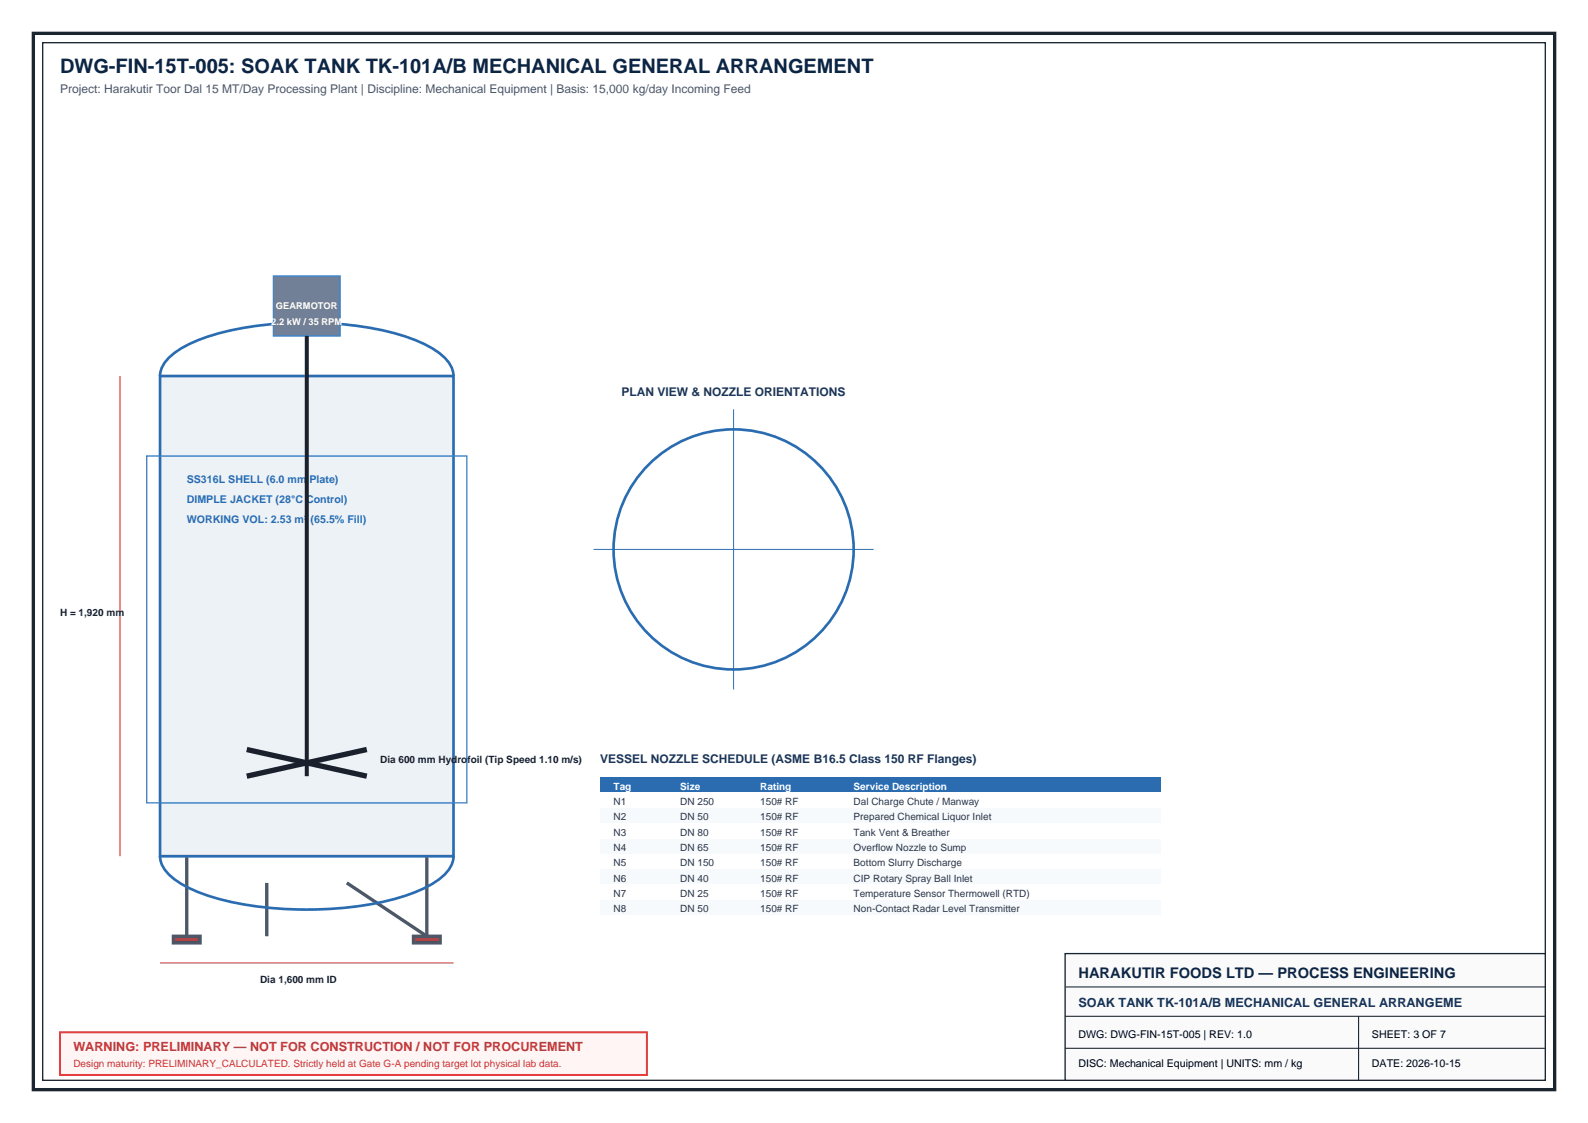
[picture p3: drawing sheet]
<svg xmlns="http://www.w3.org/2000/svg" width="420mm" height="297mm" viewBox="0 0 420 297" stroke-linecap="round" stroke-linejoin="round" font-family="sans-serif">
<defs><g id="words">
<text font-size="5.3" fill="#0b2545" x="15.9" y="19.4">DWG-FIN-15T-005: SOAK TANK TK-101A/B MECHANICAL GENERAL ARRANGEMENT</text>
<text font-size="3.9" fill="#0b2545" x="285.2" y="258.5">HARAKUTIR FOODS LTD — PROCESS ENGINEERING</text>
<text font-size="3.4" fill="#13315c" x="285.2" y="266.3">SOAK TANK TK-101A/B MECHANICAL GENERAL ARRANGEME</text>
<text font-size="3.4" fill="#c53030" x="19.4" y="278">WARNING: PRELIMINARY — NOT FOR CONSTRUCTION / NOT FOR PROCUREMENT</text>
<text font-size="3.2" fill="#4a5568" x="15.9" y="24.7">Project: Harakutir Toor Dal 15 MT/Day Processing Plant | Discipline: Mechanical Equipment | Basis: 15,000 kg/day Incoming Feed</text>
<g font-size="3.2" fill="#1a365d">
<text x="164.4" y="104.7">PLAN VIEW &amp; NOZZLE ORIENTATIONS</text>
<text x="158.7" y="201.8">VESSEL NOZZLE SCHEDULE (ASME B16.5 Class 150 RF Flanges)</text>
</g>
<g font-size="2.8" fill="#2b6cb0">
<text x="49.4" y="127.7">SS316L SHELL (6.0 mm Plate)</text>
<text x="49.4" y="133">DIMPLE JACKET (28°C Control)</text>
<text x="49.4" y="138.3">WORKING VOL: 2.53 m³ (65.5% Fill)</text>
</g>
<g font-size="2.8">
<text x="285.2" y="274.4">DWG: DWG-FIN-15T-005 | REV: 1.0</text>
<text x="362.8" y="274.4">SHEET: 3 OF 7</text>
<text x="285.2" y="282.2">DISC: Mechanical Equipment | UNITS: mm / kg</text>
<text x="362.8" y="282.2">DATE: 2026-10-15</text>
</g>
<g font-size="2.6" fill="#1a202c">
<text x="15.9" y="162.9">H = 1,920 mm</text>
<text x="100.5" y="201.8">Dia 600 mm Hydrofoil (Tip Speed 1.10 m/s)</text>
<text x="68.8" y="260">Dia 1,600 mm ID</text>
</g>
<g font-size="2.6" fill="#fff">
<text x="162.3" y="208.8">Tag</text>
<text x="179.9" y="208.8">Size</text>
<text x="201.1" y="208.8">Rating</text>
<text x="225.8" y="208.8">Service Description</text>
</g>
<g font-size="2.6" fill="#2d3748">
<text x="162.3" y="212.9">N1</text>
<text x="179.9" y="212.9">DN 250</text>
<text x="201.1" y="212.9">150# RF</text>
<text x="225.8" y="212.9">Dal Charge Chute / Manway</text>
<text x="162.3" y="216.9">N2</text>
<text x="162.3" y="221">N3</text>
<text x="179.9" y="216.9">DN 50</text>
<text x="179.9" y="221">DN 80</text>
<text x="201.1" y="216.9">150# RF</text>
<text x="201.1" y="221">150# RF</text>
<text x="225.8" y="216.9">Prepared Chemical Liquor Inlet</text>
<text x="225.8" y="221">Tank Vent &amp; Breather</text>
<text x="162.3" y="225">N4</text>
<text x="179.9" y="225">DN 65</text>
<text x="201.1" y="225">150# RF</text>
<text x="225.8" y="225">Overflow Nozzle to Sump</text>
<text x="162.3" y="229.1">N5</text>
<text x="162.3" y="233.1">N6</text>
<text x="179.9" y="229.1">DN 150</text>
<text x="179.9" y="233.1">DN 40</text>
<text x="201.1" y="229.1">150# RF</text>
<text x="201.1" y="233.1">150# RF</text>
<text x="225.8" y="229.1">Bottom Slurry Discharge</text>
<text x="225.8" y="233.1">CIP Rotary Spray Ball Inlet</text>
<text x="162.3" y="237.2">N7</text>
<text x="179.9" y="237.2">DN 25</text>
<text x="201.1" y="237.2">150# RF</text>
<text x="225.8" y="237.2">Temperature Sensor Thermowell (RTD)</text>
<text x="162.3" y="241.3">N8</text>
<text x="179.9" y="241.3">DN 50</text>
<text x="201.1" y="241.3">150# RF</text>
<text x="225.8" y="241.3">Non-Contact Radar Level Transmitter</text>
</g>
<text font-size="2.6" fill="#c53030" x="19.4" y="282.2">Design maturity: PRELIMINARY_CALCULATED. Strictly held at Gate G-A pending target lot physical lab data.</text>
<g font-size="2.5" fill="#fff">
<text x="73" y="81.8">GEARMOTOR</text>
<text x="71.7" y="86">2.2 kW / 35 RPM</text>
</g>
</g></defs>
<path d="M8.8 8.8h402.4v279.4h-402.4z" fill="none" stroke="#1a2530" stroke-width=".88" stroke-linecap="butt"/>
<path d="M11.3 11.3h397.4v274.4h-397.4z" fill="none" stroke="#1a2530" stroke-width=".35"/>
<path d="M281.7 252.2h127v33.5h-127z" fill-rule="evenodd" fill="#fafafa" stroke="#1a2530" stroke-width=".35"/>
<path d="M281.7 261h127M281.7 268.8h127M281.7 277.2h127M359.3 268.8v16.9" fill="none" stroke="#1a2530" stroke-width=".28"/>
<path d="M15.9 273h155.2v11.3h-155.2z" fill-rule="evenodd" fill="#fff5f5" stroke="#e53e3e" stroke-width=".53"/>
<path d="M49.4 226.4v21.2M70.6 233.5v14.1M112.9 226.4v21.2l-21.2-14.1" fill="none" stroke="#4a5568" stroke-width=".88" stroke-linecap="butt"/>
<g fill="#c53030" stroke="#4a5568" stroke-width=".88" stroke-linecap="butt">
<path d="M45.9 247.6h7v1.8h-7z" fill-rule="evenodd"/>
<path d="M109.4 247.6h7v1.8h-7z" fill-rule="evenodd"/>
</g>
<path d="M42.3 99.4h77.6v127h-77.6z" fill-rule="evenodd" fill="#edf2f7" stroke="#2b6cb0" stroke-width=".71" stroke-linecap="butt"/>
<path d="M42.3 99.4a8.1 8.1 0 0 1 4-6.2 47.7 47.7 0 0 1 20.4-6.9 95.5 95.5 0 0 1 40.9 2.8 21.8 21.8 0 0 1 11.3 7.1l.9 2.1 .1 1.1M42.3 226.4a8.1 8.1 0 0 0 4 6.3 47.7 47.7 0 0 0 20.4 6.8 95.5 95.5 0 0 0 40.9-2.7 21.8 21.8 0 0 0 11.3-7.1l.9-2.2 .1-1.1" fill="none" stroke="#2b6cb0" stroke-width=".71" stroke-linecap="butt"/>
<path d="M38.8 120.6h84.7v91.7h-84.7z" fill="none" stroke="#3182ce" stroke-width=".35"/>
<path d="M72.3 73h17.7v15.9h-17.7z" fill-rule="evenodd" fill="#718096" stroke="#3182ce" stroke-width=".35"/>
<path d="M81.1 88.9v116.4" fill="none" stroke="#1a202c" stroke-width="1.1" stroke-linecap="butt"/>
<path d="M65.3 198.2l31.7 7.1M97 198.2l-31.7 7.1" fill="none" stroke="#1a202c" stroke-width="1.4" stroke-linecap="butt"/>
<path d="M31.7 99.4v127M42.3 254.7h77.6" fill="none" stroke="#e53e3e" stroke-width=".28"/>
<circle cx="194" cy="145.3" r="31.8" fill="none" stroke="#2b6cb0" stroke-width=".71" stroke-linecap="butt"/>
<path d="M194 108.3v74M157 145.3h74.1" fill="none" stroke="#2b6cb0" stroke-width=".26"/>
<path d="M158.7 205.6h148.2v3.9h-148.2z" fill-rule="evenodd" fill="#2b6cb0"/>
<path d="M158.7 209.7h148.2v3.9h-148.2z" fill-rule="evenodd" fill="#fff"/>
<path d="M158.7 213.7h148.2v3.9h-148.2z" fill-rule="evenodd" fill="#f7fafc"/>
<path d="M158.7 217.8h148.2v3.9h-148.2z" fill-rule="evenodd" fill="#fff"/>
<path d="M158.7 221.9h148.2v3.8h-148.2z" fill-rule="evenodd" fill="#f7fafc"/>
<path d="M158.7 225.9h148.2v3.9h-148.2z" fill-rule="evenodd" fill="#fff"/>
<path d="M158.7 230h148.2v3.9h-148.2z" fill-rule="evenodd" fill="#f7fafc"/>
<path d="M158.7 234h148.2v3.9h-148.2z" fill-rule="evenodd" fill="#fff"/>
<path d="M158.7 238.1h148.2v3.9h-148.2z" fill-rule="evenodd" fill="#f7fafc"/>
<use href="#words"/>
</svg>
